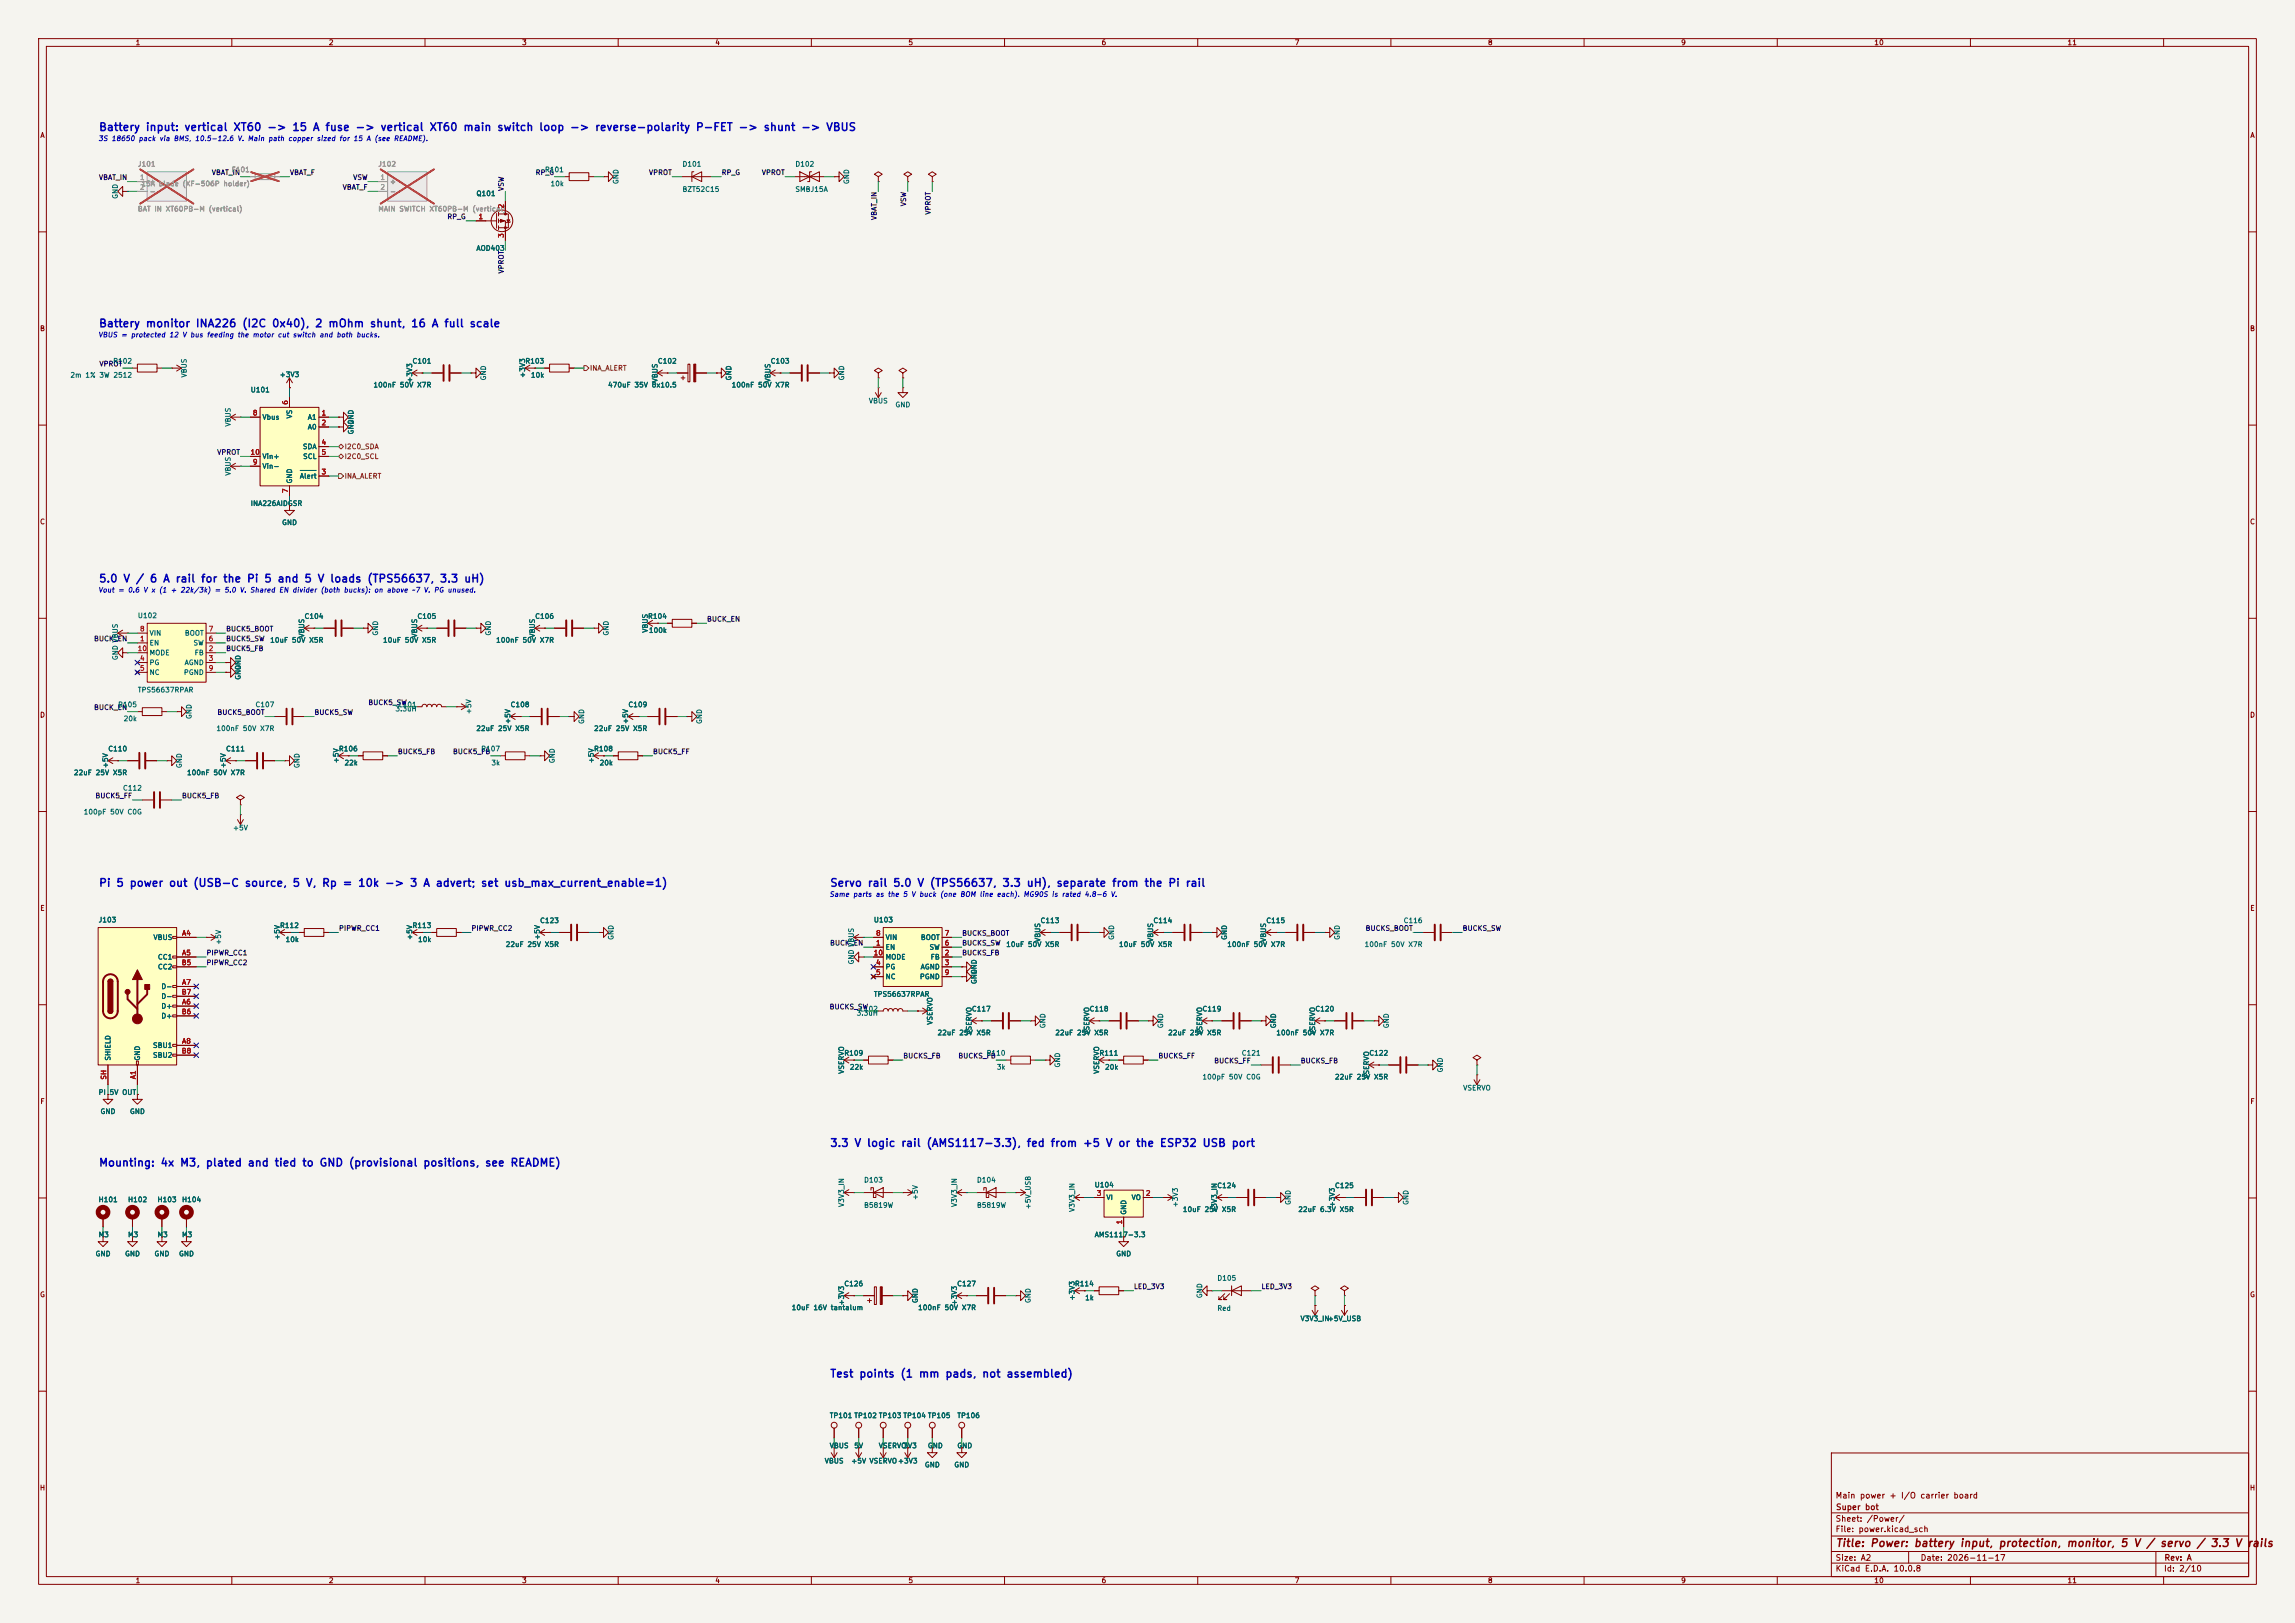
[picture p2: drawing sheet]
<svg xmlns="http://www.w3.org/2000/svg" width="594mm" height="420mm" viewBox="0 0 594 420" stroke-linecap="round" stroke-linejoin="round" font-family="sans-serif">
<defs><g id="words">
<g font-size="2" fill="#0000c2">
<text x="25.5" y="34.4">Battery input: vertical XT60 -&gt; 15 A fuse -&gt; vertical XT60 main switch loop -&gt; reverse-polarity P-FET -&gt; shunt -&gt; VBUS</text>
<text x="25.5" y="85.2">Battery monitor INA226 (I2C 0x40), 2 mOhm shunt, 16 A full scale</text>
<text x="25.5" y="151.2">5.0 V / 6 A rail for the Pi 5 and 5 V loads (TPS56637, 3.3 uH)</text>
<text x="25.5" y="230">Pi 5 power out (USB-C source, 5 V, Rp = 10k -&gt; 3 A advert; set usb_max_current_enable=1)</text>
<text x="214.7" y="230">Servo rail 5.0 V (TPS56637, 3.3 uH), separate from the Pi rail</text>
<text x="214.7" y="297.3">3.3 V logic rail (AMS1117-3.3), fed from +5 V or the ESP32 USB port</text>
<text x="25.5" y="302.3">Mounting: 4x M3, plated and tied to GND (provisional positions, see README)</text>
<text x="214.7" y="357">Test points (1 mm pads, not assembled)</text>
</g>
<text font-size="2" fill="#840000" x="475" y="400.8">Title: Power: battery input, protection, monitor, 5 V / servo / 3.3 V rails</text>
<g font-size="1.5" fill="#840000">
<text x="475" y="388.1">Main power + I/O carrier board</text>
<text x="475" y="394.1">Sheet: /Power/</text>
<text x="475.1" y="391.1">Super bot</text>
<text x="475" y="396.8">File: power.kicad_sch</text>
<text x="475" y="407">KiCad E.D.A. 10.0.8</text>
<text x="475" y="404.2">Size: A2</text>
<text x="497" y="404.2">Date: 2026-11-17</text>
<text x="560" y="407">Id: 2/10</text>
<text x="560.1" y="404.2">Rev: A</text>
</g>
<g font-size="1.3" fill="#840000">
<text x="35" y="12">1</text>
<text x="85" y="12">2</text>
<text x="135" y="12">3</text>
<text x="185" y="12">4</text>
<text x="235" y="12">5</text>
<text x="285" y="12">6</text>
<text x="335" y="12">7</text>
<text x="385" y="12">8</text>
<text x="435" y="12">9</text>
<text x="485" y="12">10</text>
<text x="535" y="12">11</text>
<text x="10.3" y="36">A</text>
<text x="582.3" y="36">A</text>
<text x="10.2" y="86">B</text>
<text x="582.2" y="86">B</text>
<text x="10.2" y="136">C</text>
<text x="582.2" y="136">C</text>
<text x="10.2" y="186">D</text>
<text x="582.2" y="186">D</text>
<text x="10.3" y="236">E</text>
<text x="582.3" y="236">E</text>
<text x="10.3" y="286">F</text>
<text x="582.3" y="286">F</text>
<text x="10.2" y="336">G</text>
<text x="582.2" y="336">G</text>
<text x="10.2" y="386">H</text>
<text x="582.2" y="386">H</text>
<text x="35" y="410">1</text>
<text x="85" y="410">2</text>
<text x="135" y="410">3</text>
<text x="185" y="410">4</text>
<text x="235" y="410">5</text>
<text x="285" y="410">6</text>
<text x="335" y="410">7</text>
<text x="385" y="410">8</text>
<text x="435" y="410">9</text>
<text x="485" y="410">10</text>
<text x="535" y="410">11</text>
</g>
<g font-size="1.3" fill="#0000c2">
<text x="25.3" y="36.8">3S 18650 pack via BMS, 10.5-12.6 V. Main path copper sized for 15 A (see README).</text>
<text x="25.3" y="87.6">VBUS = protected 12 V bus feeding the motor cut switch and both bucks.</text>
<text x="25.3" y="153.6">Vout = 0.6 V x (1 + 22k/3k) = 5.0 V. Shared EN divider (both bucks): on above ~7 V. PG unused.</text>
<text x="214.5" y="232.4">Same parts as the 5 V buck (one BOM line each). MG90S is rated 4.8-6 V.</text>
</g>
<g font-size="1.3" fill="#0f0f0f">
<text x="25.5" y="46.9">VBAT_IN</text>
<text x="54.7" y="45.6">VBAT_IN</text>
<text x="74.9" y="45.6">VBAT_F</text>
<text x="91.3" y="46.9">VSW</text>
<text x="138.5" y="45.6">RP_G</text>
<text x="167.8" y="45.6">VPROT</text>
<text x="186.7" y="45.6">RP_G</text>
<text x="197" y="45.6">VPROT</text>
<text x="88.6" y="49.4">VBAT_F</text>
<text x="130.7" y="49.6" transform="rotate(-90 130.7 49.6)">VSW</text>
<text x="234.8" y="53.5" transform="rotate(-90 234.8 53.5)">VSW</text>
<text x="115.6" y="57">RP_G</text>
<text x="227.2" y="57.1" transform="rotate(-90 227.2 57.1)">VBAT_IN</text>
<text x="241.2" y="55.7" transform="rotate(-90 241.2 55.7)">VPROT</text>
<text x="130.7" y="70.9" transform="rotate(-90 130.7 70.9)">VPROT</text>
<text x="25.6" y="95.1">VPROT</text>
<text x="56.1" y="118">VPROT</text>
<text x="182.9" y="161.2">BUCK_EN</text>
<text x="24.2" y="166.2">BUCK_EN</text>
<text x="58.4" y="166.2">BUCK5_SW</text>
<text x="58.4" y="163.7">BUCK5_BOOT</text>
<text x="58.4" y="168.8">BUCK5_FB</text>
<text x="24.2" y="184">BUCK_EN</text>
<text x="56.1" y="185.3">BUCK5_BOOT</text>
<text x="81.3" y="185.3">BUCK5_SW</text>
<text x="95.2" y="182.8">BUCK5_SW</text>
<text x="102.8" y="195.5">BUCK5_FB</text>
<text x="117.1" y="195.5">BUCK5_FB</text>
<text x="168.9" y="195.5">BUCK5_FF</text>
<text x="24.6" y="206.9">BUCK5_FF</text>
<text x="47" y="206.9">BUCK5_FB</text>
<text x="87.6" y="241.2">PIPWR_CC1</text>
<text x="121.9" y="241.2">PIPWR_CC2</text>
<text x="214.7" y="245">BUCK_EN</text>
<text x="248.9" y="245">BUCKS_SW</text>
<text x="248.9" y="242.4">BUCKS_BOOT</text>
<text x="353.3" y="241.2">BUCKS_BOOT</text>
<text x="378.4" y="241.2">BUCKS_SW</text>
<text x="53.3" y="250.1">PIPWR_CC2</text>
<text x="53.3" y="247.5">PIPWR_CC1</text>
<text x="248.9" y="247.5">BUCKS_FB</text>
<text x="214.6" y="261.5">BUCKS_SW</text>
<text x="233.7" y="274.2">BUCKS_FB</text>
<text x="247.9" y="274.2">BUCKS_FB</text>
<text x="299.7" y="274.2">BUCKS_FF</text>
<text x="314.1" y="275.5">BUCKS_FF</text>
<text x="336.5" y="275.5">BUCKS_FB</text>
<text x="293.3" y="333.9">LED_3V3</text>
<text x="326.4" y="333.9">LED_3V3</text>
</g>
<g font-size="1.3" fill="#939391">
<text x="35.5" y="43.4">J101</text>
<text x="38.6" y="48">+</text>
<text x="59.8" y="44.9">F101</text>
<text x="97.8" y="43.4">J102</text>
<text x="100.8" y="48">+</text>
<text x="36.5" y="48.5">15A blade (XF-506P holder)</text>
<text x="38.6" y="50.5">-</text>
<text x="100.8" y="50.5">-</text>
<text x="35.5" y="55">BAT IN XT60PB-M (vertical)</text>
<text x="97.8" y="55">MAIN SWITCH XT60PB-M (vertical)</text>
</g>
<g font-size="1.3" fill="#a5a4a2">
<text x="36.1" y="46.9">1</text>
<text x="98.3" y="46.9">1</text>
<text x="36.1" y="49.4">2</text>
<text x="98.3" y="49.4">2</text>
</g>
<g font-size="1.3" fill="#006464">
<text x="140.9" y="44.9">R101</text>
<text x="160.4" y="47.8" transform="rotate(-90 160.4 47.8)">GND</text>
<text x="176.5" y="43.4">D101</text>
<text x="205.7" y="43.4">D102</text>
<text x="220.1" y="47.8" transform="rotate(-90 220.1 47.8)">GND</text>
<text x="30.8" y="51.6" transform="rotate(-90 30.8 51.6)">GND</text>
<text x="123.2" y="51">Q101</text>
<text x="142.4" y="48.5">10k</text>
<text x="176.5" y="49.9">BZT52C15</text>
<text x="205.7" y="49.9">SMBJ15A</text>
<text x="123.2" y="65.2">AOD403</text>
<text x="29.2" y="94.4">R102</text>
<text x="106.6" y="94.4">C101</text>
<text x="135.8" y="94.4">R103</text>
<text x="170.1" y="94.4">C102</text>
<text x="199.3" y="94.4">C103</text>
<text x="18.1" y="98">2m 1% 3W 2512</text>
<text x="48.6" y="97.8" transform="rotate(-90 48.6 97.8)">VBUS</text>
<text x="64.8" y="101.8">U101</text>
<text x="72.3" y="97.9">+3V3</text>
<text x="96.5" y="100.6">100nF 50V X7R</text>
<text x="107" y="99.2" transform="rotate(-90 107 99.2)">+3V3</text>
<text x="126.1" y="98.6" transform="rotate(-90 126.1 98.6)">GND</text>
<text x="136.2" y="97.9" transform="rotate(-90 136.2 97.9)">+3V3</text>
<text x="137.3" y="98">10k</text>
<text x="157.2" y="100.6">470uF 35V 8x10.5</text>
<text x="170.5" y="99.1" transform="rotate(-90 170.5 99.1)">VBUS</text>
<text x="189.2" y="100.6">100nF 50V X7R</text>
<text x="189.6" y="98.6" transform="rotate(-90 189.6 98.6)">GND</text>
<text x="199.7" y="99.1" transform="rotate(-90 199.7 99.1)">VBUS</text>
<text x="218.8" y="98.6" transform="rotate(-90 218.8 98.6)">GND</text>
<text x="224.8" y="104.7">VBUS</text>
<text x="231.6" y="105.7">GND</text>
<text x="60" y="110.5" transform="rotate(-90 60 110.5)">VBUS</text>
<text x="67.8" y="108.9">Vbus</text>
<text x="75.9" y="108.4" transform="rotate(-90 75.9 108.4)">VS</text>
<text x="79.5" y="108.9">A1</text>
<text x="79.5" y="111.5">A0</text>
<text x="91.8" y="112.6" transform="rotate(-90 91.8 112.6)">GND</text>
<text x="91.8" y="110" transform="rotate(-90 91.8 110)">GND</text>
<text x="67.8" y="119.1">Vin+</text>
<text x="78.2" y="116.5">SDA</text>
<text x="78.3" y="119.1">SCL</text>
<text x="60" y="123.2" transform="rotate(-90 60 123.2)">VBUS</text>
<text x="67.8" y="121.6">Vin-</text>
<text x="75.9" y="125.2" transform="rotate(-90 75.9 125.2)">GND</text>
<text x="77.5" y="124.2">Alert</text>
<text x="64.8" y="131.2">INA226AIDGSR</text>
<text x="72.9" y="136.2">GND</text>
<text x="35.5" y="160.3">U102</text>
<text x="78.7" y="160.4">C104</text>
<text x="107.9" y="160.4">C105</text>
<text x="138.4" y="160.4">C106</text>
<text x="167.6" y="160.4">R104</text>
<text x="38.6" y="167.3">EN</text>
<text x="38.6" y="164.8">VIN</text>
<text x="47.7" y="164.8">BOOT</text>
<text x="49.9" y="167.3">SW</text>
<text x="69.8" y="166.6">10uF 50V X5R</text>
<text x="79" y="165.1" transform="rotate(-90 79 165.1)">VBUS</text>
<text x="98.1" y="164.6" transform="rotate(-90 98.1 164.6)">GND</text>
<text x="99" y="166.6">10uF 50V X5R</text>
<text x="108.3" y="165.1" transform="rotate(-90 108.3 165.1)">VBUS</text>
<text x="127.4" y="164.6" transform="rotate(-90 127.4 164.6)">GND</text>
<text x="128.3" y="166.6">100nF 50V X7R</text>
<text x="138.7" y="165.1" transform="rotate(-90 138.7 165.1)">VBUS</text>
<text x="157.8" y="164.6" transform="rotate(-90 157.8 164.6)">GND</text>
<text x="167.8" y="164.1">100k</text>
<text x="167.9" y="163.9" transform="rotate(-90 167.9 163.9)">VBUS</text>
<text x="30.8" y="171" transform="rotate(-90 30.8 171)">GND VBUS</text>
<text x="38.6" y="172.4">PG</text>
<text x="38.6" y="169.9">MODE</text>
<text x="47.6" y="172.4">AGND</text>
<text x="50.2" y="169.9">FB</text>
<text x="62.6" y="173.5" transform="rotate(-90 62.6 173.5)">GND</text>
<text x="35.5" y="179.5">TPS56637RPAR</text>
<text x="38.6" y="175">NC</text>
<text x="47.5" y="175">PGND</text>
<text x="62.6" y="176.1" transform="rotate(-90 62.6 176.1)">GND</text>
<text x="30.4" y="183.3">R105</text>
<text x="66" y="183.3">C107</text>
<text x="102.2" y="184.4">3.3uH</text>
<text x="103.1" y="183.3">L101</text>
<text x="122.3" y="184.9" transform="rotate(-90 122.3 184.9)">+5V</text>
<text x="132" y="183.3">C108</text>
<text x="162.5" y="183.3">C109</text>
<text x="31.9" y="186.9">20k</text>
<text x="49.9" y="186.2" transform="rotate(-90 49.9 186.2)">GND</text>
<text x="55.9" y="189.5">100nF 50V X7R</text>
<text x="123.1" y="189.5">22uF 25V X5R</text>
<text x="132.4" y="187.5" transform="rotate(-90 132.4 187.5)">+5V</text>
<text x="151.5" y="187.5" transform="rotate(-90 151.5 187.5)">GND</text>
<text x="153.6" y="189.5">22uF 25V X5R</text>
<text x="162.9" y="187.5" transform="rotate(-90 162.9 187.5)">+5V</text>
<text x="182" y="187.5" transform="rotate(-90 182 187.5)">GND</text>
<text x="27.9" y="194.7">C110</text>
<text x="58.4" y="194.7">C111</text>
<text x="87.6" y="194.7">R106</text>
<text x="87.9" y="197.6" transform="rotate(-90 87.9 197.6)">+5V</text>
<text x="124.4" y="194.7">R107</text>
<text x="143.9" y="197.6" transform="rotate(-90 143.9 197.6)">GND</text>
<text x="153.6" y="194.7">R108</text>
<text x="154" y="197.6" transform="rotate(-90 154 197.6)">+5V</text>
<text x="19" y="200.9">22uF 25V X5R</text>
<text x="28.2" y="198.9" transform="rotate(-90 28.2 198.9)">+5V</text>
<text x="47.3" y="198.9" transform="rotate(-90 47.3 198.9)">GND</text>
<text x="48.3" y="200.9">100nF 50V X7R</text>
<text x="58.7" y="198.9" transform="rotate(-90 58.7 198.9)">+5V</text>
<text x="77.8" y="198.9" transform="rotate(-90 77.8 198.9)">GND</text>
<text x="89" y="198.4">22k</text>
<text x="127.1" y="198.4">3k</text>
<text x="155.1" y="198.4">20k</text>
<text x="31.7" y="204.9">C112</text>
<text x="21.5" y="211.1">100pF 50V C0G</text>
<text x="60.2" y="215.2">+5V</text>
<text x="25.4" y="239">J103</text>
<text x="139.6" y="239.2">C123</text>
<text x="226" y="239">U103</text>
<text x="269.2" y="239.2">C113</text>
<text x="298.4" y="239.2">C114</text>
<text x="327.6" y="239.2">C115</text>
<text x="363.2" y="239.2">C116</text>
<text x="39.6" y="243.5">VBUS</text>
<text x="57.5" y="244.6" transform="rotate(-90 57.5 244.6)">+5V</text>
<text x="72.3" y="240.4">R112</text>
<text x="72.7" y="243.4" transform="rotate(-90 72.7 243.4)">+5V</text>
<text x="73.8" y="244.1">10k</text>
<text x="106.6" y="240.4">R113</text>
<text x="107" y="243.4" transform="rotate(-90 107 243.4)">+5V</text>
<text x="108.1" y="244.1">10k</text>
<text x="130.8" y="245.3">22uF 25V X5R</text>
<text x="140" y="243.4" transform="rotate(-90 140 243.4)">+5V</text>
<text x="159.1" y="243.4" transform="rotate(-90 159.1 243.4)">GND</text>
<text x="229.1" y="243.5">VIN</text>
<text x="238.2" y="243.5">BOOT</text>
<text x="260.3" y="245.3">10uF 50V X5R</text>
<text x="269.5" y="243.9" transform="rotate(-90 269.5 243.9)">VBUS</text>
<text x="288.6" y="243.4" transform="rotate(-90 288.6 243.4)">GND</text>
<text x="289.5" y="245.3">10uF 50V X5R</text>
<text x="298.8" y="243.9" transform="rotate(-90 298.8 243.9)">VBUS</text>
<text x="317.5" y="245.3">100nF 50V X7R</text>
<text x="317.9" y="243.4" transform="rotate(-90 317.9 243.4)">GND</text>
<text x="328" y="243.9" transform="rotate(-90 328 243.9)">VBUS</text>
<text x="347.1" y="243.4" transform="rotate(-90 347.1 243.4)">GND</text>
<text x="353.1" y="245.3">100nF 50V X7R</text>
<text x="40.7" y="248.6">CC1</text>
<text x="40.7" y="251.2">CC2</text>
<text x="221.3" y="249.7" transform="rotate(-90 221.3 249.7)">GND VBUS</text>
<text x="229.1" y="246.1">EN</text>
<text x="229.1" y="251.2">PG</text>
<text x="229.1" y="248.6">MODE</text>
<text x="238.1" y="251.2">AGND</text>
<text x="240.4" y="246.1">SW</text>
<text x="240.7" y="248.6">FB</text>
<text x="41.6" y="256.2">D-</text>
<text x="229.1" y="253.7">NC</text>
<text x="238" y="253.7">PGND</text>
<text x="253.1" y="254.8" transform="rotate(-90 253.1 254.8)">GND</text>
<text x="41.6" y="261.3">D+</text>
<text x="41.6" y="263.9">D+</text>
<text x="41.6" y="258.8">D-</text>
<text x="221.6" y="263.1">3.3uH</text>
<text x="222.4" y="262">L102</text>
<text x="226" y="258.2">TPS56637RPAR</text>
<text x="251.4" y="262">C117</text>
<text x="281.9" y="262">C118</text>
<text x="311.1" y="262">C119</text>
<text x="340.3" y="262">C120</text>
<text x="241.7" y="265.3" transform="rotate(-90 241.7 265.3)">VSERVO</text>
<text x="242.5" y="268.2">22uF 25V X5R</text>
<text x="251.8" y="267.9" transform="rotate(-90 251.8 267.9)">VSERVO</text>
<text x="270.9" y="266.2" transform="rotate(-90 270.9 266.2)">GND</text>
<text x="273" y="268.2">22uF 25V X5R</text>
<text x="282.2" y="267.9" transform="rotate(-90 282.2 267.9)">VSERVO</text>
<text x="301.3" y="266.2" transform="rotate(-90 301.3 266.2)">GND</text>
<text x="302.2" y="268.2">22uF 25V X5R</text>
<text x="311.5" y="267.9" transform="rotate(-90 311.5 267.9)">VSERVO</text>
<text x="330.2" y="268.2">100nF 50V X7R</text>
<text x="330.6" y="266.2" transform="rotate(-90 330.6 266.2)">GND</text>
<text x="340.7" y="267.9" transform="rotate(-90 340.7 267.9)">VSERVO</text>
<text x="359.8" y="266.2" transform="rotate(-90 359.8 266.2)">GND</text>
<text x="28.9" y="274.6" transform="rotate(-90 28.9 274.6)">SHIELD</text>
<text x="36.5" y="274.6" transform="rotate(-90 36.5 274.6)">GND</text>
<text x="39.5" y="271.5">SBU1</text>
<text x="39.5" y="274">SBU2</text>
<text x="218.4" y="273.5">R109</text>
<text x="255.2" y="273.5">R110</text>
<text x="284.4" y="273.5">R111</text>
<text x="321.3" y="273.5">C121</text>
<text x="354.3" y="273.5">C122</text>
<text x="218.7" y="278" transform="rotate(-90 218.7 278)">VSERVO</text>
<text x="219.8" y="277.1">22k</text>
<text x="257.9" y="277.1">3k</text>
<text x="274.7" y="276.4" transform="rotate(-90 274.7 276.4)">GND</text>
<text x="284.8" y="278" transform="rotate(-90 284.8 278)">VSERVO</text>
<text x="285.9" y="277.1">20k</text>
<text x="311.1" y="279.6">100pF 50V C0G</text>
<text x="345.4" y="279.6">22uF 25V X5R</text>
<text x="354.6" y="279.3" transform="rotate(-90 354.6 279.3)">VSERVO</text>
<text x="373.7" y="277.7" transform="rotate(-90 373.7 277.7)">GND</text>
<text x="25.4" y="283.6">PI 5V OUT</text>
<text x="378.6" y="282.5">VSERVO</text>
<text x="25.9" y="288.6">GND</text>
<text x="33.5" y="288.6">GND</text>
<text x="25.4" y="311.4">H101</text>
<text x="33" y="311.4">H102</text>
<text x="40.6" y="311.4">H103</text>
<text x="47" y="311.4">H104</text>
<text x="223.5" y="306.3">D103</text>
<text x="237.8" y="310.7" transform="rotate(-90 237.8 310.7)">+5V</text>
<text x="252.7" y="306.3">D104</text>
<text x="283.2" y="307.6">U104</text>
<text x="286.2" y="310.8">VI</text>
<text x="292.8" y="310.8">VO</text>
<text x="314.9" y="307.8">C124</text>
<text x="334.4" y="311.9" transform="rotate(-90 334.4 311.9)">GND</text>
<text x="345.4" y="307.8">C125</text>
<text x="364.8" y="311.9" transform="rotate(-90 364.8 311.9)">GND</text>
<text x="218.7" y="312.5" transform="rotate(-90 218.7 312.5)">V3V3_IN</text>
<text x="223.5" y="312.8">B5819W</text>
<text x="248" y="312.5" transform="rotate(-90 248 312.5)">V3V3_IN</text>
<text x="252.7" y="312.8">B5819W</text>
<text x="267.1" y="313.1" transform="rotate(-90 267.1 313.1)">+5V_USB</text>
<text x="278.4" y="313.8" transform="rotate(-90 278.4 313.8)">V3V3_IN</text>
<text x="291.8" y="314.5" transform="rotate(-90 291.8 314.5)">GND</text>
<text x="305.2" y="312.5" transform="rotate(-90 305.2 312.5)">+3V3</text>
<text x="306" y="313.9">10uF 25V X5R</text>
<text x="315.3" y="313.8" transform="rotate(-90 315.3 313.8)">V3V3_IN</text>
<text x="335.9" y="313.9">22uF 6.3V X5R</text>
<text x="345.7" y="312.5" transform="rotate(-90 345.7 312.5)">+3V3</text>
<text x="25.4" y="320.5">M3</text>
<text x="33" y="320.5">M3</text>
<text x="40.6" y="320.5">M3</text>
<text x="47" y="320.5">M3</text>
<text x="283.2" y="320.5">AMS1117-3.3</text>
<text x="24.6" y="325.4">GND</text>
<text x="32.2" y="325.4">GND</text>
<text x="39.8" y="325.4">GND</text>
<text x="46.2" y="325.4">GND</text>
<text x="288.8" y="325.4">GND</text>
<text x="218.4" y="333.2">C126</text>
<text x="247.6" y="333.2">C127</text>
<text x="278.1" y="333.2">R114</text>
<text x="314.9" y="331.7">D105</text>
<text x="204.8" y="339.3">10uF 16V tantalum</text>
<text x="218.7" y="337.9" transform="rotate(-90 218.7 337.9)">+3V3</text>
<text x="237.5" y="339.3">100nF 50V X7R</text>
<text x="237.8" y="337.3" transform="rotate(-90 237.8 337.3)">GND</text>
<text x="248" y="337.9" transform="rotate(-90 248 337.9)">+3V3</text>
<text x="267.1" y="337.3" transform="rotate(-90 267.1 337.3)">GND</text>
<text x="278.4" y="336.7" transform="rotate(-90 278.4 336.7)">+3V3</text>
<text x="280.7" y="336.8">1k</text>
<text x="311.5" y="336.1" transform="rotate(-90 311.5 336.1)">GND</text>
<text x="314.9" y="339.5">Red</text>
<text x="336.5" y="342.2">V3V3_IN</text>
<text x="343.5" y="342.2">+5V_USB</text>
<text x="214.6" y="367.3">TP101 TP102 TP103 TP104 TP105</text>
<text x="247.6" y="367.3">TP106</text>
<text x="214.6" y="375.1">VBUS</text>
<text x="221" y="375.1">5V</text>
<text x="227.3" y="375.1">VSERVO</text>
<text x="233.7" y="375.1">3V3</text>
<text x="240" y="375.1">GND</text>
<text x="247.6" y="375.1">GND</text>
<text x="213.3" y="379">VBUS</text>
<text x="220.2" y="379">+5V VSERVO+3V3</text>
<text x="239.2" y="380">GND</text>
<text x="246.9" y="380">GND</text>
</g>
<g font-size="1.3" fill="#a90000">
<text x="123.7" y="57">1</text>
<text x="130.7" y="54.1" transform="rotate(-90 130.7 54.1)">2</text>
<text x="130.7" y="61.7" transform="rotate(-90 130.7 61.7)">3</text>
<text x="65.3" y="107.8">8</text>
<text x="74.8" y="104.9" transform="rotate(-90 74.8 104.9)">6</text>
<text x="83.1" y="107.8">1</text>
<text x="83.1" y="110.4">2</text>
<text x="64.7" y="118">10</text>
<text x="83.1" y="115.4">4</text>
<text x="83.1" y="118">5</text>
<text x="65.3" y="120.5">9</text>
<text x="83.1" y="123.1">3</text>
<text x="74.8" y="127.7" transform="rotate(-90 74.8 127.7)">7</text>
<text x="36.1" y="166.2">1</text>
<text x="36.1" y="163.7">8</text>
<text x="53.9" y="166.2">6</text>
<text x="53.9" y="163.7">7</text>
<text x="35.5" y="168.8">10</text>
<text x="36.1" y="171.3">4</text>
<text x="36.1" y="173.9">5</text>
<text x="53.9" y="168.8">2</text>
<text x="53.9" y="171.3">3</text>
<text x="53.9" y="173.9">9</text>
<text x="47" y="242.4">A4</text>
<text x="226.6" y="245">1</text>
<text x="226.6" y="242.4">8</text>
<text x="244.4" y="245">6</text>
<text x="244.4" y="242.4">7</text>
<text x="46.9" y="250.1">B5</text>
<text x="47" y="247.5">A5</text>
<text x="226" y="247.5">10</text>
<text x="226.6" y="250.1">4</text>
<text x="244.4" y="247.5">2</text>
<text x="244.4" y="250.1">3</text>
<text x="46.9" y="257.7">B7</text>
<text x="47" y="255.1">A7</text>
<text x="226.6" y="252.6">5</text>
<text x="244.4" y="252.6">9</text>
<text x="46.9" y="262.8">B6</text>
<text x="47" y="260.2">A6</text>
<text x="46.9" y="272.9">B8</text>
<text x="47" y="270.4">A8</text>
<text x="27.8" y="279.5" transform="rotate(-90 27.8 279.5)">SH</text>
<text x="35.4" y="279.4" transform="rotate(-90 35.4 279.4)">A1</text>
<text x="283.7" y="309.7">3</text>
<text x="296.4" y="309.7">2</text>
<text x="290.7" y="317" transform="rotate(-90 290.7 317)">1</text>
</g>
<g font-size="1.3" fill="#725600">
<text x="152.6" y="96.2">INA_ALERT</text>
<text x="89.1" y="116.5">I2C0_SDA</text>
<text x="89.1" y="119.1">I2C0_SCL</text>
<text x="89.1" y="124.2">INA_ALERT</text>
</g>
</g></defs>
<path d="M0 0h594v420h-594z" fill="#f5f4ef" stroke="#f5f4ef" stroke-width=".26"/>
<g fill="none" stroke="#840000" stroke-width=".26">
<path d="M10 10h574v400h-574zM12 12h570v396h-570zM60 10v2M110 10v2M160 10v2M210 10v2M260 10v2M310 10v2M360 10v2M410 10v2M460 10v2M510 10v2"/>
<path d="M560 10v2M10 60h2M582 60h2M10 110h2M582 110h2M10 160h2M582 160h2M10 210h2M582 210h2M10 260h2M289.6 274.3h1.2M290.8 273.3h5.1v2h-5.1z"/>
<path d="M295.9 274.3h1.3M326.4 275.6h2.8M331.2 275.6h2.8M582 260h2M10 310h2M330.2 309.9h1.3v-1.3l1.2 1.3-1.2 1.3v-1.3M330.2 309.9h.1M582 310h2M10 360h2M474 376h108v32h-108zM582 360h2M474 397.5h108"/>
<path d="M474 391.5h108M60 408v2M110 408v2M160 408v2M210 408v2M260 408v2M310 408v2M360 408v2M410 408v2M460 408v2M474 404.5h108M474 401.5h108"/>
<path d="M494 401.5v3M510 408v2M558 401.5v6.5M560 408v2"/>
</g>
<path d="M329.4 273.6v4M331 273.6v4" fill="none" stroke="#840000" stroke-width=".51"/>
<path d="M285.7 308h10.2v7h-10.2z" fill="#ffffc2"/>
<path d="M283.2 309.9h2.5M285.7 308h10.2v7h-10.2zM290.8 315v2.5M295.9 309.9h2.5" fill="none" stroke="#840000" stroke-width=".26"/>
<path d="M38.1 161.3h15.2v15.2h-15.2z" fill="#ffffc2"/>
<g fill="none" stroke="#840000" stroke-width=".26">
<path d="M74.9 97.8l-.7 1.3M74.9 97.8l.8 1.3M74.9 97.8v2.5M74.9 100.3h.1M35.2 173.6l.7 .8M35.6 166.4h2.5M35.6 168.9h2.5M35.6 171.5h2.5M35.6 174h2.5M35.6 163.8h2.5M35.9 173.6l-.7 .8M38.1 161.3h15.2v15.2h-15.2z"/>
<path d="M53.3 166.4h2.6M53.3 168.9h2.6M53.3 171.5h2.6M53.3 174h2.6M53.3 163.8h2.6M33 196.9h2.8M37.8 196.9h2.8M43.2 196.9h1.2v-1.3l1.3 1.3-1.3 1.2v-1.2M43.2 196.9h.1M58.4 196.9h2.6M58.4 196.9l1.3 .7M59.7 196.1l-1.3 .8"/>
<path d="M61 196.9h.1M63.5 196.9h2.8M68.3 196.9h2.8M71.1 185.4h2.8M73.7 196.9h1.2v-1.3l1.3 1.3-1.3 1.2v-1.2M73.7 196.9h.1M75.9 185.4h2.8M36.8 207h2.8M41.7 207h2.7M62.2 207l1-.6-1-.7-1 .7 1 .6v1.3M62.2 208.3h.1M262.9 308.6h.1"/>
<path d="M262.9 308.6h2.5M264.2 307.8l1.2 .8M265.4 308.6l-1.2 .8M278.1 309.9l1.3 .7M278.1 309.9h2.6M279.4 309.1l-1.3 .8M280.7 309.9h.1M301 309.9h.1M301 309.9h2.5M302.3 309.1l1.2 .8M303.5 309.9l-1.2 .7M315 309.9h2.5"/>
<path d="M315 309.9l1.2 .7M316.2 309.1l-1.2 .8M317.5 309.9h.1M320 309.9h2.8M324.9 309.9h2.8M350.5 309.9h2.8M355.3 309.9h2.8M262.9 335.3h1.3v-1.3l1.2 1.3-1.2 1.3v-1.3M262.9 335.3h.1M290.8 320v1.3h1.3l-1.3 1.3-1.2-1.3h1.2M290.8 320h.1M312.4 334v-1.3l-1.3 1.3 1.3 1.3v-1.3h1.3"/>
<path d="M313.7 334h.1M316.2 334h7.6M317 334.8l-1.5 1.5h.7h-.7v-.8M318.3 334.8l-1.6 1.5h.8h-.8v-.8M318.8 334l2.5-1.3v2.6zM318.8 332.7v2.6M339.6 339.1l.8 1.3M340.4 334l1-.6-1-.7-1.1 .7 1.1 .6v1.3M340.4 335.3h.1M340.4 337.8h.1M340.4 337.8v2.6M341.1 339.1l-.7 1.3"/>
<path d="M347.2 339.1l.8 1.3M348 334l1-.6-1-.7-1 .7 1 .6v1.3M348 335.3h.1M348 337.8h.1M348 337.8v2.6M348.7 339.1l-.7 1.3M228.6 369.6v2.5M241.3 374.7v1.2h1.3l-1.3 1.3-1.3-1.3h1.3M241.3 374.7h.1M241.3 369.6v2.5M248.9 374.7v1.2h1.3l-1.3 1.3-1.3-1.3h1.3M248.9 374.7h.1"/>
<path d="M248.9 369.6v2.5"/>
<circle cx="228.6" cy="368.8" r=".76"/>
<circle cx="241.3" cy="368.8" r=".76"/>
<circle cx="248.9" cy="368.8" r=".76"/>
</g>
<path d="M36.1 194.8v4.1M37.6 194.8v4.1M66.5 194.8v4.1M68.1 194.8v4.1M74.2 183.4v4.1M75.7 183.4v4.1M39.9 205v4M41.4 205v4M323.1 307.8v4.1M324.6 307.8v4.1M353.6 307.8v4.1M355.1 307.8v4.1" fill="none" stroke="#840000" stroke-width=".51"/>
<path d="M67.3 105.4h15.2v20.3h-15.2z" fill="#ffffc2"/>
<g fill="none" stroke="#840000" stroke-width=".26">
<path d="M64.8 108h2.5M64.8 118.1h2.5M67.3 105.4h15.2v20.3h-15.2zM74.9 102.9v2.5M82.5 108h2.6M82.5 110.5h2.6M82.5 115.6h2.6M82.5 118.1h2.6M64.8 120.7h2.5M74.9 125.7v2.6M82.5 123.2h2.6M30.5 163.8l1.2 .8"/>
<path d="M30.5 163.8h2.5M31.7 163.1l-1.2 .7M33 163.8h.1M78.7 162.6l1.3 .7M78.7 162.6h2.6M80 161.8l-1.3 .8M81.3 162.6h.1M83.8 162.6h2.8M88.6 162.6h2.8M94 162.6h1.2v-1.3l1.3 1.3-1.3 1.2v-1.2M94 162.6h.1M113 162.6h2.8"/>
<path d="M117.9 162.6h2.7M123.2 162.6h1.3v-1.3l1.2 1.3-1.2 1.2v-1.2M123.2 162.6h.1M138.4 162.6h2.6M138.4 162.6l1.3 .7M139.7 161.8l-1.3 .8M141 162.6h.1M143.5 162.6h2.8M148.3 162.6h2.8M27.9 196.9l1.3 .7M27.9 196.9h2.6M29.2 196.1l-1.3 .8"/>
<path d="M30.5 196.9h.1M87.6 195.6l1.3 .7M87.6 195.6h2.6M88.9 194.8l-1.3 .8M90.2 195.6h.1M118.1 182.9h.1M118.1 182.9h2.5M119.4 182.1l1.2 .8M120.6 182.9l-1.2 .7M129.5 195.6h1.3M130.8 194.6h5.1v2h-5.1zM132.1 185.4h2.5"/>
<path d="M132.1 185.4l1.2 .8M133.3 184.7l-1.2 .7M134.6 185.4h.1M135.9 195.6h1.3M137.2 185.4h2.8M139.7 195.6h1.3v-1.3l1.2 1.3-1.2 1.3v-1.3M139.7 195.6h.1M142 185.4h2.8M147.3 185.4h1.3v-1.2l1.3 1.2-1.3 1.3v-1.3M147.3 185.4h.1M177.8 185.4h1.3v-1.2l1.2 1.2-1.2 1.3v-1.3M177.8 185.4h.1"/>
<path d="M53.3 242.6h.1M53.3 242.6h2.6M54.6 241.8l1.3 .8M55.9 242.6l-1.3 .7M106.7 241.3h2.5M106.7 241.3l1.2 .8M107.9 240.5l-1.2 .8M109.2 241.3h.1M111.8 241.3h1.2M113 240.3h5.1v2h-5.1zM118.1 241.3h1.3M154.9 241.3h1.3v-1.3l1.3 1.3-1.3 1.3v-1.3"/>
<path d="M154.9 241.3h.1M41.9 315v2.5M48.3 315v2.5M34.3 320v1.3h1.3l-1.3 1.3-1.3-1.3h1.3M34.3 320h.1M41.9 320v1.3h1.3l-1.3 1.3-1.3-1.3h1.3M41.9 320h.1M233.7 335.3h1.2v-1.3l1.3 1.3-1.3 1.3v-1.3M233.7 335.3h.1M247.6 335.3l1.3 .7M247.6 335.3h2.6M248.9 334.5l-1.3 .8"/>
<path d="M250.2 335.3h.1M252.7 335.3h2.8M257.6 335.3h2.7M215.1 375.9l.8 1.3M215.9 374.7h.1M215.9 369.6v2.5M215.9 374.7v2.5M216.7 375.9l-.8 1.3M221.5 375.9l.7 1.3M222.2 374.7h.1M222.2 369.6v2.5M222.2 374.7v2.5"/>
<path d="M223 375.9l-.8 1.3M227.8 375.9l.8 1.3M228.6 374.7h.1M228.6 374.7v2.5M229.4 375.9l-.8 1.3M234.2 375.9l.7 1.3M234.9 374.7h.1M234.9 369.6v2.5M234.9 374.7v2.5M235.7 375.9l-.8 1.3"/>
<circle cx="215.9" cy="368.8" r=".76"/>
<circle cx="222.2" cy="368.8" r=".76"/>
<circle cx="234.9" cy="368.8" r=".76"/>
</g>
<path d="M77.7 121.7h4.1" fill="none" stroke="#006464" stroke-width=".26"/>
<path d="M86.9 160.5v4.1M88.4 160.5v4.1M116.1 160.5v4.1M117.6 160.5v4.1M146.6 160.5v4.1M148.1 160.5v4.1M140.2 183.4v4.1M141.7 183.4v4.1M255.8 333.2v4.1M257.3 333.2v4.1" fill="none" stroke="#840000" stroke-width=".51"/>
<g fill="none" stroke="#840000" stroke-width="1.3">
<circle cx="41.9" cy="313.7" r="1.27"/>
<circle cx="48.3" cy="313.7" r="1.27"/>
</g>
<path d="M25.4 240h20.3v35.6h-20.3z" fill="#ffffc2"/>
<g fill="none" stroke="#840000" stroke-width=".26">
<path d="M241.3 45.7l1-.6-1-.6-1 .6 1 .6v1.3M241.3 47h.1M106.7 96.5l1.2 .8M106.7 96.5h2.5M107.9 95.8l-1.2 .7M109.2 96.5h.1M233.7 100.3v1.3h1.2l-1.2 1.3-1.3-1.3h1.3M233.7 100.3h.1M31.7 168.9v-1.3l-1.2 1.3 1.2 1.3v-1.3h1.3M33 168.9h.1M58.4 174h1.3v-1.3l1.3 1.3-1.3 1.3v-1.3M58.4 174h.1"/>
<path d="M58.4 171.5h1.3v-1.3l1.3 1.3-1.3 1.2v-1.2M58.4 171.5h.1M107.9 162.6l1.3 .7M107.9 162.6h2.6M109.2 161.8l-1.3 .8M110.5 162.6h.1M153.7 162.6h1.2v-1.3l1.3 1.3-1.3 1.2v-1.2M153.7 162.6h.1M167.6 161.3l1.3 .8M167.6 161.3h2.6M168.9 160.5l-1.3 .8M170.2 161.3h.1"/>
<path d="M172.7 161.3h1.3M174 160.3h5.1v2h-5.1zM179.1 161.3h1.2M35.6 184.2h1.2M36.8 183.1h5.1v2.1h-5.1zM41.9 184.2h1.3M45.7 184.2h1.3v-1.3l1.3 1.3-1.3 1.2v-1.2M45.7 184.2h.1M92.7 195.6h1.3M94 194.6h5.1v2h-5.1zM99.1 195.6h1.2M107.9 182.9h1.3l.2-.5 .5-.2 .4 .2 .2 .5 .2-.5 .4-.2 .5 .2 .2 .5 .1-.5 .5-.2 .4 .2 .2 .5 .2-.5 .5-.2 .4 .2 .2 .5h1.3"/>
<path d="M153.7 195.6h2.5M153.7 195.6l1.2 .7M154.9 194.8l-1.2 .8M156.2 195.6h.1M158.7 195.6h1.3M160 194.6h5.1v2h-5.1zM162.6 185.4l1.2 .8M162.6 185.4h2.5M163.8 184.7l-1.2 .7M165.1 185.4h.1M165.1 195.6h1.3M167.6 185.4h2.8"/>
<path d="M172.5 185.4h2.8M61.5 212.1l.7 1.3M62.2 210.8h.1M62.2 210.8v2.6M63 212.1l-.8 1.3M25.4 240h20.3v35.6h-20.3zM27.9 254l.2-.4 .5-.2 .4 .2 .2 .4M44.7 242.3h1v.5h-1zM44.7 247.4h1v.5h-1zM44.7 249.9h1v.5h-1zM44.7 255h1v.5h-1zM44.7 257.6h1v.5h-1z"/>
<path d="M45.7 242.6h5.1M45.7 247.7h5.1M45.7 255.3h5.1M45.7 250.2h5.1M45.7 257.8h5.1M72.4 241.3h2.5M72.4 241.3l1.3 .8M73.7 240.5l-1.3 .8M74.9 241.3h.1M77.5 241.3h1.2M78.7 240.3h5.1v2h-5.1zM83.8 241.3h1.3"/>
<path d="M139.7 241.3h2.5M139.7 241.3l1.3 .8M141 240.5l-1.3 .8M142.2 241.3h.1M144.8 241.3h2.8M149.6 241.3h2.8M269.2 241.3h2.6M269.2 241.3l1.3 .8M270.5 240.5l-1.3 .8M271.8 241.3h.1M27.9 261.6l.2 .5 .5 .2 .4-.2 .2-.5M27.9 275.6v5.1"/>
<path d="M35.3 274.6h.5v1h-.5zM35.6 275.6v5.1M44.7 260.1h1v.5h-1zM44.7 262.6h1v.5h-1zM44.7 270.3h1v.5h-1zM44.7 272.8h1v.5h-1zM45.7 260.4h5.1M45.7 270.5h5.1M45.7 262.9h5.1M45.7 273.1h5.1M287 264.2h2.8M291.8 264.2h2.8"/>
<path d="M297.2 264.2h1.2v-1.3l1.3 1.3-1.3 1.2v-1.2M297.2 264.2h.1M311.1 264.2h2.6M311.1 264.2l1.3 .7M312.4 263.4l-1.3 .8M313.7 264.2h.1M316.2 264.2h2.8M321.1 264.2h2.7M27.9 283.2v1.3h1.3l-1.3 1.3-1.2-1.3h1.2M27.9 283.2h.1M35.6 283.2v1.3h1.2l-1.2 1.3-1.3-1.3h1.3M35.6 283.2h.1"/>
<path d="M26.7 315v2.5M34.3 315v2.5M345.4 309.9l1.3 .7M345.4 309.9h2.6M346.7 309.1l-1.3 .8M348 309.9h.1M360.7 309.9h1.2v-1.3l1.3 1.3-1.3 1.3v-1.3M360.7 309.9h.1M26.7 320v1.3h1.2l-1.2 1.3-1.3-1.3h1.3M26.7 320h.1M48.3 320v1.3h1.2l-1.2 1.3-1.3-1.3h1.3M48.3 320h.1"/>
<path d="M278.1 334h2.6M278.1 334l1.3 .8M279.4 333.2l-1.3 .8M280.7 334h.1M283.2 334h1.3M284.5 333h5.1v2h-5.1zM289.6 334h1.2"/>
</g>
<path d="M170.7 183.4v4.1M172.2 183.4v4.1M147.8 239.3v4M149.4 239.3v4M27.2 252.7a1.9 1.9 0 0 1 2.1-.5 1.9 1.9 0 0 1 1.2 1.8v7.6a1.91 1.91 0 0 1-1.9 1.9 1.91 1.91 0 0 1-1.9-1.9v-7.7zM33 257.3v1.3l2.6 2.5M35.6 253.5v10.2M38.1 256v1.3l-2.5 2.5M290.1 262.1v4.1M291.6 262.1v4.1M319.3 262.1v4.1M320.8 262.1v4.1" fill="none" stroke="#840000" stroke-width=".51"/>
<g fill="#840000" stroke="#840000" stroke-width=".26">
<path d="M27.9 254h1.3v7.6h-1.3z"/>
<path d="M28.1 253.6l.7-.2 .4 .6h-1.3z"/>
<path d="M27.9 261.6h1.3l-.2 .5-.4 .2-.5-.2z"/>
<path d="M35.6 251l1.2 2.5h-2.5z"/>
<path d="M37.5 254.8h1.2v1.2h-1.2z"/>
<circle cx="33" cy="256.7" r=".63"/>
<circle cx="35.6" cy="263.7" r="1.27"/>
</g>
<g fill="none" stroke="#840000" stroke-width="1.3">
<circle cx="26.7" cy="313.7" r="1.27"/>
<circle cx="34.3" cy="313.7" r="1.27"/>
</g>
<path d="M228.6 240h15.2v15.3h-15.2z" fill="#ffffc2"/>
<g fill="none" stroke="#840000" stroke-width=".26">
<path d="M146 45.7h1.3M147.3 44.7h5.1v2h-5.1zM152.4 45.7h1.3M234.9 45.7l1.1-.6-1.1-.6-1 .6 1 .6v1.3M234.9 47h.1M227.3 96.5l1-.6-1-.6-1 .6 1 .6v1.3M227.3 97.8h.1M221 242.6h2.5M221 242.6l1.2 .7M222.2 241.8l-1.2 .8M223.5 242.6h.1M225.7 252.3l.7 .8"/>
<path d="M226.1 245.1h2.5M226.1 247.7h2.5M226.1 250.2h2.5M226.1 252.7h2.5M226.1 242.6h2.5M226.4 252.3l-.7 .8M228.6 240h15.2v15.3h-15.2zM243.8 245.1h2.6M243.8 247.7h2.6M243.8 250.2h2.6M243.8 252.7h2.6M243.8 242.6h2.6"/>
<path d="M248.9 252.7h1.3v-1.2l1.3 1.2-1.3 1.3v-1.3M248.9 252.7h.1M248.9 250.2h1.3v-1.3l1.3 1.3-1.3 1.3v-1.3M248.9 250.2h.1M274.3 241.3h2.8M279.1 241.3h2.8M303.5 241.3h2.8M308.4 241.3h2.7M327.7 241.3h2.5M327.7 241.3l1.2 .8M328.9 240.5l-1.2 .8M330.2 241.3h.1"/>
<path d="M332.7 241.3h2.8M337.6 241.3h2.8M342.9 241.3h1.3v-1.3l1.2 1.3-1.2 1.3v-1.3M342.9 241.3h.1M218.4 274.3h2.6M218.4 274.3l1.3 .8M219.7 273.6l-1.3 .7M221 274.3h.1M237.5 261.6h.1M237.5 261.6h2.5M238.8 260.9l1.2 .7M240 261.6l-1.2 .8"/>
<path d="M260.3 274.3h1.3M261.6 273.3h5.1v2h-5.1zM266.7 274.3h1.3M270.5 274.3h1.3v-1.2l1.2 1.2-1.2 1.3v-1.3M270.5 274.3h.1M281.9 264.2l1.3 .7M281.9 264.2h2.6M283.2 263.4l-1.3 .8M284.5 264.2h.1M284.5 274.3l1.2 .8M284.5 274.3h2.5M285.7 273.6l-1.2 .7"/>
<path d="M287 274.3h.1"/>
</g>
<path d="M277.4 239.3v4M278.9 239.3v4M306.6 239.3v4M308.1 239.3v4M335.8 239.3v4M337.3 239.3v4" fill="none" stroke="#840000" stroke-width=".51"/>
<path d="M38.1 44.5h10.2v7.6h-10.2z" fill="#ebeae8"/>
<path d="M35.6 47h2.5M35.6 49.5h2.5M38.1 44.5h10.2v7.6h-10.2zM64.8 45.7h7.6M66 45h5.1v1.5h-5.1z" fill="none" stroke="#9c9b98" stroke-width=".26"/>
<path d="M36.3 43.8l13.8 8.9M50.1 43.8l-13.8 8.9M65 44.6l7.2 2.3M72.2 44.6l-7.2 2.3" fill="none" stroke="#e12e31" stroke-width=".46"/>
<g fill="none" stroke="#840000" stroke-width=".26">
<path d="M31.7 49.5v-1.2l-1.2 1.2 1.2 1.3v-1.3h1.3M33 49.5h.1M205.7 45.7h7.7M207 44.5v2.5l5.1-2.5v2.5zM210.1 44.5h-.6v2.5h-.5M215.9 45.7h1.3v-1.2l1.2 1.2-1.2 1.3v-1.3M215.9 45.7h.1M34.3 95.3h1.3M35.6 94.2h5v2.1h-5zM40.6 95.3h1.3M44.4 95.3h.1M44.4 95.3h2.6"/>
<path d="M45.7 94.5l1.3 .8M47 95.3l-1.3 .7M111.8 96.5h2.8M116.6 96.5h2.8M141 95.3h1.2M142.2 94.2h5.1v2.1h-5.1zM147.3 95.3h1.3M170.2 96.5l1.2 .8M170.2 96.5h2.5M171.4 95.8l-1.2 .7M172.7 96.5h.1M185.4 96.5h1.3v-1.2l1.3 1.2-1.3 1.3v-1.3"/>
<path d="M185.4 96.5h.1M199.4 96.5h2.5M199.4 96.5l1.3 .8M200.7 95.8l-1.3 .7M201.9 96.5h.1M204.5 96.5h2.8M209.3 96.5h2.8M214.6 96.5h1.3v-1.2l1.3 1.2-1.3 1.3v-1.3M214.6 96.5h.1M233.7 96.5l1-.6-1-.6-1 .6 1 .6v1.3M233.7 97.8h.1M59.7 108l1.3 .7"/>
<path d="M59.7 108h2.5M61 107.2l-1.3 .8M61 119.9l-1.3 .8M62.2 108h.1M87.6 108h1.3v-1.3l1.3 1.3-1.3 1.2v-1.2M87.6 108h.1M87.6 110.5h1.3v-1.3l1.3 1.3-1.3 1.3v-1.3M87.6 110.5h.1M226.6 101.6l.7 1.3M227.3 100.3h.1M227.3 100.3v2.6M228.1 101.6l-.8 1.3"/>
<path d="M59.7 120.7l1.3 .7M59.7 120.7h2.5M62.2 120.7h.1M74.9 130.8v1.3h1.3l-1.3 1.3-1.2-1.3h1.2M74.9 130.8h.1M284.5 241.3h1.2v-1.3l1.3 1.3-1.3 1.3v-1.3M284.5 241.3h.1M298.4 241.3l1.3 .8M298.4 241.3h2.6M299.7 240.5l-1.3 .8M301 241.3h.1M313.7 241.3h1.3v-1.3l1.2 1.3-1.2 1.3v-1.3"/>
<path d="M313.7 241.3h.1M223.5 274.3h1.3M224.8 273.3h5.1v2h-5.1zM227.3 261.6h1.3l.2-.4 .4-.2 .5 .2 .2 .4 .2-.4 .4-.2 .5 .2 .1 .4 .2-.4 .5-.2 .4 .2 .2 .4 .2-.4 .4-.2 .5 .2 .2 .4h1.2M229.9 274.3h1.2M256.5 264.2h2.8M261.4 264.2h2.8M266.7 264.2h1.3v-1.3l1.2 1.3-1.2 1.2v-1.2M266.7 264.2h.1M354.3 275.6h2.6M354.3 275.6l1.3 .8M355.6 264.2h1.3v-1.3l1.2 1.3-1.2 1.2v-1.2"/>
<path d="M355.6 264.2h.1M355.6 274.8l-1.3 .8M356.9 275.6h.1M359.4 275.6h2.8M364.2 275.6h2.8M381.5 279.4l.8 1.3M382.3 278.1h.1M382.3 278.1v2.6M383 279.4l-.7 1.3M218.4 308.6l1.3 .8M218.4 308.6h2.6M219.7 307.8l-1.3 .8"/>
<path d="M221 308.6h.1M223.5 308.6h7.6M225.4 308v-.7h.7v2.6h.6v-.7M226.1 308.6l2.5-1.3v2.6zM233.7 308.6h.1M233.7 308.6h2.5M234.9 307.8l1.3 .8M236.2 308.6l-1.3 .8M247.6 308.6h2.6M247.6 308.6l1.3 .8M248.9 307.8l-1.3 .8M250.2 308.6h.1"/>
<path d="M252.7 308.6h7.6M254.6 308v-.7h.7v2.6h.6v-.7M255.3 308.6l2.5-1.3v2.6zM218.4 335.3l1.3 .7M218.4 335.3h2.6M219.7 334.5l-1.3 .8M221 335.3h.1M223.5 335.3h2.8M224.5 336.6h1.1M225 336v1.1M226.3 333h.5v4.6h-.5zM228.3 335.3h2.8"/>
</g>
<path d="M114.8 94.5v4.1M116.3 94.5v4.1M207.5 94.5v4.1M209 94.5v4.1M259.6 262.1v4.1M261.1 262.1v4.1M362.5 273.6v4M364 273.6v4" fill="none" stroke="#840000" stroke-width=".51"/>
<path d="M227.8 333h.5v4.6h-.5z" fill="#840000" stroke="#840000" stroke-width=".26"/>
<path d="M100.3 44.5h10.2v7.6h-10.2z" fill="#ebeae8"/>
<path d="M35.6 47h2.5M35.6 49.5h2.5M64.8 45.7h1.2M71.1 45.7h1.3M97.8 47h2.5M97.8 49.5h2.5M100.3 44.5h10.2v7.6h-10.2z" fill="none" stroke="#9c9b98" stroke-width=".26"/>
<path d="M36.3 43.8l13.8 8.9M50.1 43.8l-13.8 8.9M65 44.6l7.2 2.3M72.2 44.6l-7.2 2.3M98.5 43.8l13.8 8.9M112.3 43.8l-13.8 8.9" fill="none" stroke="#e12e31" stroke-width=".46"/>
<g fill="none" stroke="#840000" stroke-width=".26">
<path d="M123.2 57.2h5.3M128.5 55.2v3.9M129 55.4h2.6v3.5h-2.6M129 57.2h1.8v5M129 54.9v1M129 56.6v1.1M129 58.4v1M130.8 52.1v3.3M131.2 56.9h.8l-.4 .6zM132.1 57.4l-1 .3M156.2 45.7h1.3v-1.2l1.2 1.2-1.2 1.3v-1.3M156.2 45.7h.1"/>
<path d="M176.5 45.7h7.6M179.1 45.7l2.5-1.2v2.5zM179.6 44.5h-.5v2.5M227.3 45.7l1-.6-1-.6-1 .6 1 .6v1.3M227.3 47h.1M109.2 96.5h.1M111.8 96.5h2.8M116.6 96.5h2.8M121.9 96.5h1.3v-1.2l1.3 1.2-1.3 1.3v-1.3M121.9 96.5h.1M135.9 95.3l1.3 .7M135.9 95.3h2.5"/>
<path d="M137.2 94.5l-1.3 .8M138.4 95.3h.1M141 95.3h1.2M147.3 95.3h1.3M172.7 96.5h.1M175.3 96.5h2.8M176.3 97.8h1M176.8 97.3v1M178.1 94.2h.5v4.6h-.5zM180.1 96.5h2.8M185.4 96.5h.1M201.9 96.5h.1"/>
<path d="M204.5 96.5h2.8M209.3 96.5h2.8M64.8 108h2.5M64.8 118.1h2.5M74.9 100.3h.1M74.9 102.9v2.5M82.5 108h2.6M82.5 110.5h2.6M82.5 115.6h2.6M82.5 118.1h2.6M87.6 110.5h.1M87.6 108h.1"/>
<path d="M64.8 120.7h2.5M74.9 130.8h.1M74.9 125.7v2.6M82.5 123.2h2.6M58.4 171.5h.1M58.4 174h.1M81.3 162.6h.1M83.8 162.6h2.8M88.6 162.6h2.8M110.5 162.6h.1M113 162.6h2.8M117.9 162.6h2.7"/>
<path d="M141 162.6h.1M143.5 162.6h2.8M148.3 162.6h2.8M170.2 161.3h.1M172.7 161.3h1.3M179.1 161.3h1.2M30.5 196.9h.1M33 196.9h2.8M37.8 196.9h2.8M61 196.9h.1M63.5 196.9h2.8M68.3 196.9h2.8"/>
<path d="M90.2 195.6h.1M92.7 195.6h1.3M99.1 195.6h1.2M134.6 185.4h.1M137.2 185.4h2.8M142 185.4h2.8M156.2 195.6h.1M158.7 195.6h1.3M165.1 185.4h.1M165.1 195.6h1.3M167.6 185.4h2.8M172.5 185.4h2.8"/>
<path d="M45.7 247.7h5.1M45.7 250.2h5.1M45.7 242.6h5.1M45.7 255.3h5.1M45.7 257.8h5.1M74.9 241.3h.1M77.5 241.3h1.2M83.8 241.3h1.3M109.2 241.3h.1M111.8 241.3h1.2M118.1 241.3h1.3M142.2 241.3h.1"/>
<path d="M144.8 241.3h2.8M149.6 241.3h2.8M222.2 247.7v-1.3l-1.2 1.3 1.2 1.2v-1.2h1.3M223.5 247.7h.1M225.7 252.3l.7 .8M226.1 245.1h2.5M226.1 247.7h2.5M226.1 250.2h2.5M226.1 252.7h2.5M226.1 242.6h2.5M226.4 252.3l-.7 .8M243.8 245.1h2.6"/>
<path d="M243.8 247.7h2.6M243.8 250.2h2.6M243.8 252.7h2.6M243.8 242.6h2.6M248.9 252.7h.1M248.9 250.2h.1M271.8 241.3h.1M274.3 241.3h2.8M279.1 241.3h2.8M301 241.3h.1M303.5 241.3h2.8M308.4 241.3h2.7"/>
<path d="M313.7 241.3h.1M330.2 241.3h.1M332.7 241.3h2.8M337.6 241.3h2.8M368.3 241.3h2.8M373.1 241.3h2.8M27.9 275.6v5.1M35.6 275.6v5.1M45.7 260.4h5.1M45.7 270.5h5.1M45.7 262.9h5.1M45.7 273.1h5.1"/>
<path d="M221 274.3h.1M223.5 274.3h1.3M229.9 274.3h1.2M237.5 261.6h.1M251.5 264.2h2.5M251.5 264.2l1.2 .7M252.7 263.4l-1.2 .8M254 264.2h.1M256.5 264.2h2.8M261.4 264.2h2.8M284.5 264.2h.1M287 274.3h.1"/>
<path d="M287 264.2h2.8M289.6 274.3h1.2M291.8 264.2h2.8M295.9 274.3h1.3M313.7 264.2h.1M316.2 264.2h2.8M321.1 264.2h2.7M326.4 264.2h1.3v-1.3l1.2 1.3-1.2 1.2v-1.2M326.4 264.2h.1M340.4 264.2h2.5M340.4 264.2l1.2 .7M341.6 263.4l-1.2 .8"/>
<path d="M342.9 264.2h.1M345.4 264.2h2.8M350.3 264.2h2.8M356.9 275.6h.1M359.4 275.6h2.8M364.2 275.6h2.8M369.6 275.6h1.2v-1.3l1.3 1.3-1.3 1.3v-1.3M369.6 275.6h.1M382.3 274.3l1-.6-1-.6-1 .6 1 .6v1.3M382.3 275.6h.1M27.9 283.2h.1M35.6 283.2h.1"/>
<path d="M26.7 315v2.5M34.3 315v2.5M41.9 315v2.5M48.3 315v2.5M283.2 309.9h2.5M290.8 315v2.5M295.9 309.9h2.5M317.5 309.9h.1M320 309.9h2.8M324.9 309.9h2.8M348 309.9h.1M350.5 309.9h2.8"/>
<path d="M355.3 309.9h2.8M26.7 320h.1M34.3 320h.1M41.9 320h.1M48.3 320h.1M221 335.3h.1M223.5 335.3h2.8M228.3 335.3h2.8M233.7 335.3h.1M250.2 335.3h.1M252.7 335.3h2.8M257.6 335.3h2.7"/>
<path d="M280.7 334h.1M283.2 334h1.3M289.6 334h1.2M290.8 320h.1M340.4 337.8h.1M348 337.8h.1M215.9 374.7h.1M215.9 369.6v2.5M222.2 374.7h.1M222.2 369.6v2.5M228.6 374.7h.1M228.6 369.6v2.5"/>
<path d="M234.9 374.7h.1M234.9 369.6v2.5M241.3 374.7h.1M241.3 369.6v2.5M248.9 374.7h.1M248.9 369.6v2.5"/>
<circle cx="129.9" cy="57.1" r="2.79"/>
</g>
<path d="M371.3 239.3v4M372.9 239.3v4M348.5 262.1v4.1M350 262.1v4.1" fill="none" stroke="#840000" stroke-width=".51"/>
<g fill="#840000" stroke="#840000" stroke-width=".26">
<path d="M129.5 56.8l1.1 .4-1.1 .3z"/>
<path d="M179.6 94.2h.5v4.6h-.5z"/>
<circle cx="130.8" cy="55.4" r=".25"/>
<circle cx="130.8" cy="58.9" r=".25"/>
</g>
<path d="M151.1 94.6h.7l.6 .7-.6 .6h-.7zM87.6 115.6l.7-.7 .6 .7-.6 .6zM88.3 117.5l.6 .6-.6 .6-.7-.6zM87.6 122.6h.7l.6 .6-.6 .6h-.7z" fill="none" stroke="#725600" stroke-width=".26"/>
<g fill="none" stroke="#009600" stroke-width=".26">
<path d="M33 47h2.6M33 49.5h2.6M62.2 45.7h2.6M72.4 45.7h2.5M95.2 47h2.6M95.2 49.5h2.6M120.6 57.2h2.6M130.8 49.5v2.6M143.5 45.7h2.5M153.7 45.7h2.5M174 45.7h2.5M184.1 45.7h2.6"/>
<path d="M203.2 45.7h2.5M213.4 45.7h2.5M227.3 47v2.5M234.9 47v2.5M241.3 47v2.5M130.8 62.2v2.6M31.7 95.3h2.6M41.9 95.3h2.5M109.2 96.5h2.6M119.4 96.5h2.5M138.4 95.3h2.6M148.6 95.3h2.5"/>
<path d="M172.7 96.5h2.6M182.9 96.5h2.5M201.9 96.5h2.6M212.1 96.5h2.5M227.3 97.8v2.5M233.7 97.8v2.5M62.2 118.1h2.6M62.2 108h2.6M74.9 100.3v2.6M85.1 118.1h2.5M85.1 108h2.5M85.1 110.5h2.5"/>
<path d="M85.1 115.6h2.5M62.2 120.7h2.6M74.9 128.3v2.5M85.1 123.2h2.5M33 166.4h2.6M33 168.9h2.6M33 163.8h2.6M55.9 166.4h2.5M55.9 168.9h2.5M55.9 171.5h2.5M55.9 174h2.5M55.9 163.8h2.5"/>
<path d="M81.3 162.6h2.5M91.4 162.6h2.6M110.5 162.6h2.5M120.6 162.6h2.6M141 162.6h2.5M151.1 162.6h2.6M170.2 161.3h2.5M180.3 161.3h2.6M30.5 196.9h2.5M33 184.2h2.6M40.6 196.9h2.6M43.2 184.2h2.5"/>
<path d="M61 196.9h2.5M68.6 185.4h2.5M71.1 196.9h2.6M78.7 185.4h2.6M90.2 195.6h2.5M100.3 195.6h2.6M105.4 182.9h2.5M115.6 182.9h2.5M127 195.6h2.5M134.6 185.4h2.6M137.2 195.6h2.5M144.8 185.4h2.5"/>
<path d="M156.2 195.6h2.5M165.1 185.4h2.5M166.4 195.6h2.5M175.3 185.4h2.5M34.3 207h2.5M44.4 207h2.6M62.2 208.3v2.5M50.8 247.7h2.5M50.8 242.6h2.5M50.8 250.2h2.5M74.9 241.3h2.6M85.1 241.3h2.5"/>
<path d="M109.2 241.3h2.6M119.4 241.3h2.5M142.2 241.3h2.6M152.4 241.3h2.5M223.5 245.1h2.6M223.5 247.7h2.6M223.5 242.6h2.6M246.4 245.1h2.5M246.4 247.7h2.5M246.4 242.6h2.5M246.4 252.7h2.5M246.4 250.2h2.5"/>
<path d="M271.8 241.3h2.5M281.9 241.3h2.6M301 241.3h2.5M311.1 241.3h2.6M330.2 241.3h2.5M340.4 241.3h2.5M365.8 241.3h2.5M375.9 241.3h2.6M221 274.3h2.5M224.8 261.6h2.5M231.1 274.3h2.6M234.9 261.6h2.6"/>
<path d="M254 264.2h2.5M257.8 274.3h2.5M264.2 264.2h2.5M268 274.3h2.5M284.5 264.2h2.5M287 274.3h2.6M294.6 264.2h2.6M297.2 274.3h2.5M313.7 264.2h2.5M323.8 264.2h2.6M323.8 275.6h2.6M334 275.6h2.5"/>
<path d="M342.9 264.2h2.5M353.1 264.2h2.5M356.9 275.6h2.5M367 275.6h2.6M382.3 275.6v2.5M27.9 280.7v2.5M35.6 280.7v2.5M26.7 317.5v2.5M34.3 317.5v2.5M41.9 317.5v2.5M48.3 317.5v2.5M221 308.6h2.5"/>
<path d="M231.1 308.6h2.6M250.2 308.6h2.5M260.3 308.6h2.6M280.7 309.9h2.5M290.8 317.5v2.5M298.4 309.9h2.6M317.5 309.9h2.5M327.7 309.9h2.5M348 309.9h2.5M358.1 309.9h2.6M221 335.3h2.5M231.1 335.3h2.6"/>
<path d="M250.2 335.3h2.5M260.3 335.3h2.6M280.7 334h2.5M290.8 334h2.6M313.7 334h2.5M323.8 334h2.6M340.4 335.3v2.5M348 335.3v2.5M215.9 372.1v2.6M222.2 372.1v2.6M228.6 372.1v2.6M234.9 372.1v2.6"/>
<path d="M241.3 372.1v2.6M248.9 372.1v2.6"/>
</g>
<g fill="none" stroke="#000084" stroke-width=".26">
<path d="M35 170.8l1.2 1.3M35 173.4l1.2 1.2M36.2 170.8l-1.2 1.3M36.2 173.4l-1.2 1.2M50.2 254.7l1.2 1.2M50.2 257.2l1.2 1.2M50.2 259.7l1.2 1.3M51.4 254.7l-1.2 1.2M51.4 257.2l-1.2 1.2M51.4 259.7l-1.2 1.3M225.5 249.6l1.2 1.2M225.5 252.1l1.2 1.2"/>
<path d="M226.7 249.6l-1.2 1.2M226.7 252.1l-1.2 1.2M50.2 262.3l1.2 1.2M50.2 269.9l1.2 1.2M50.2 272.4l1.2 1.3M51.4 262.3l-1.2 1.2M51.4 269.9l-1.2 1.2M51.4 272.4l-1.2 1.3"/>
</g>
<path d="M77.7 121.7h4.1" fill="none" stroke="#006464" stroke-width=".26"/>
<use href="#words"/>
</svg>
